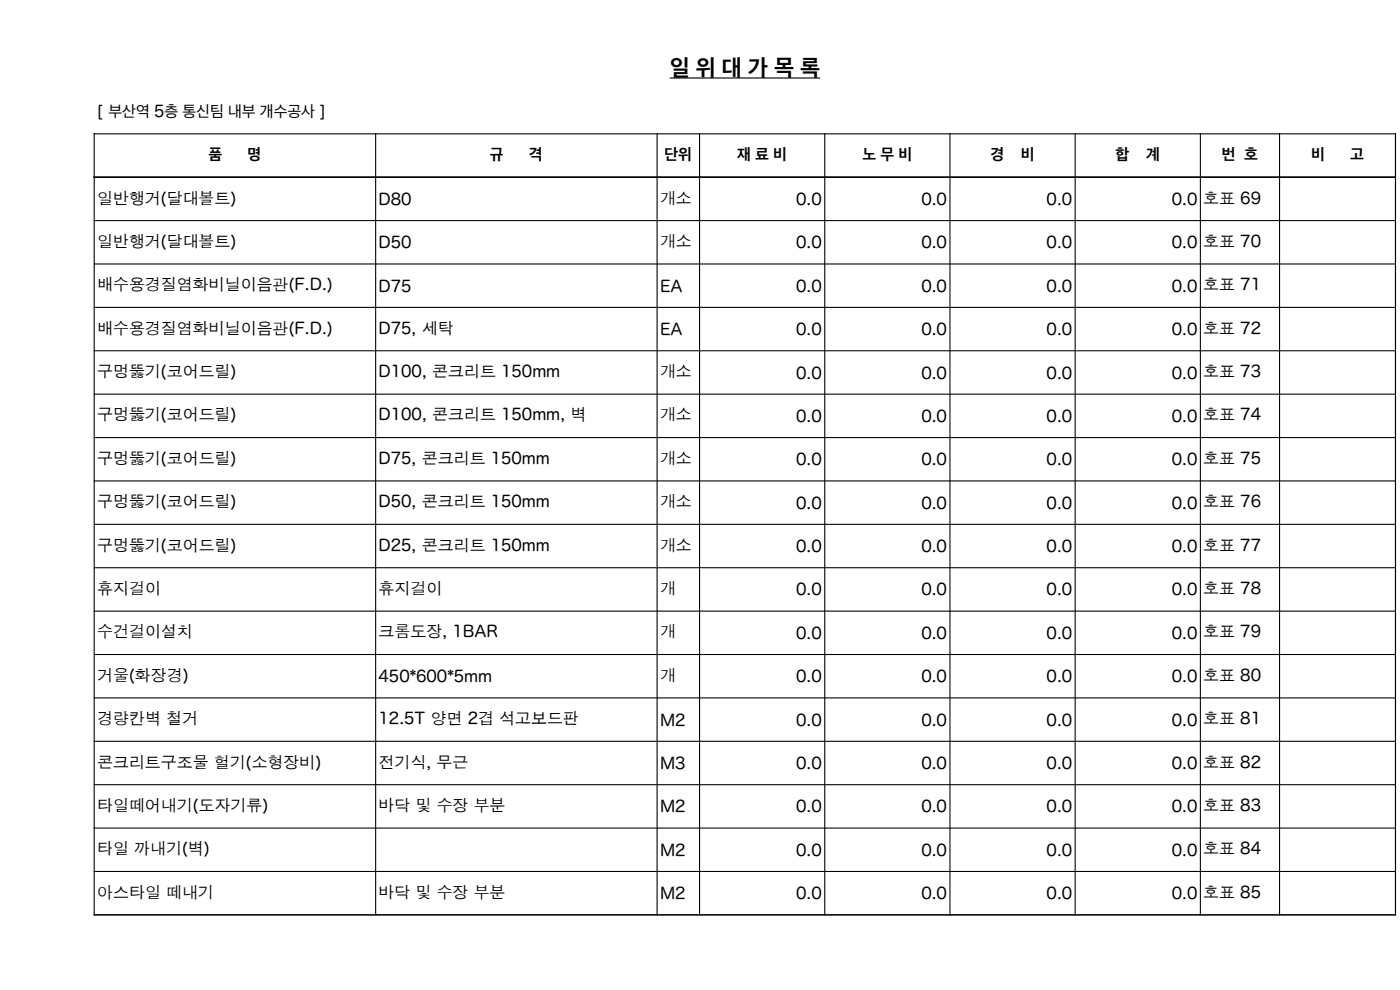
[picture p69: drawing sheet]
<svg xmlns="http://www.w3.org/2000/svg" width="297mm" height="210mm" viewBox="0 0 297 210" stroke-linecap="round" stroke-linejoin="round" font-family="sans-serif">
<defs><g id="words">
<text font-size="4.9" x="142.1" y="16.1">일 위 대 가 목 록</text>
<g font-size="3.4">
<text x="20.6" y="24.8">[ 부산역 5층 통신팀 내부 개수공사 ]</text>
<text x="44.2" y="34">품</text>
<text x="52.5" y="34">명</text>
<text x="103.9" y="34">규</text>
<text x="112.2" y="34">격</text>
<text x="141" y="34">단위</text>
<text x="156.4" y="34">재 료 비</text>
<text x="183" y="34">노 무 비</text>
<text x="210.1" y="34">경</text>
<text x="216.6" y="34">비</text>
<text x="236.7" y="34">합</text>
<text x="243.1" y="34">계</text>
<text x="259.2" y="34">번 호</text>
<text x="278.1" y="34">비</text>
<text x="286.4" y="34">고</text>
<text x="20.6" y="43.2">일반행거(달대볼트)</text>
<text x="80.3" y="43.5">D80</text>
<text x="140" y="43.2">개소</text>
<text x="168.9" y="43.5">0.0</text>
<text x="195.5" y="43.5">0.0</text>
<text x="222" y="43.5">0.0</text>
<text x="248.6" y="43.5">0.0</text>
<text x="255.3" y="43.2">호표 69</text>
<text x="20.6" y="52.4">일반행거(달대볼트)</text>
<text x="80.3" y="52.7">D50</text>
<text x="140" y="52.4">개소</text>
<text x="168.9" y="52.7">0.0</text>
<text x="195.5" y="52.7">0.0</text>
<text x="222" y="52.7">0.0</text>
<text x="248.6" y="52.7">0.0</text>
<text x="255.3" y="52.4">호표 70</text>
<text x="20.6" y="61.6">배수용경질염화비닐이음관(F.D.)</text>
<text x="80.3" y="61.9">D75</text>
<text x="140" y="61.9">EA</text>
<text x="168.9" y="61.9">0.0</text>
<text x="195.5" y="61.9">0.0</text>
<text x="222" y="61.9">0.0</text>
<text x="248.6" y="61.9">0.0</text>
<text x="255.3" y="61.6">호표 71</text>
<text x="20.6" y="70.8">배수용경질염화비닐이음관(F.D.)</text>
<text x="80.3" y="70.8">D75, 세탁</text>
<text x="140" y="71.1">EA</text>
<text x="168.9" y="71.1">0.0</text>
<text x="195.5" y="71.1">0.0</text>
<text x="222" y="71.1">0.0</text>
<text x="248.6" y="71.1">0.0</text>
<text x="255.3" y="70.8">호표 72</text>
<text x="20.6" y="80">구멍뚫기(코어드릴)</text>
<text x="80.3" y="80">D100, 콘크리트 150mm</text>
<text x="140" y="80">개소</text>
<text x="168.9" y="80.3">0.0</text>
<text x="195.5" y="80.3">0.0</text>
<text x="222" y="80.3">0.0</text>
<text x="248.6" y="80.3">0.0</text>
<text x="255.3" y="80">호표 73</text>
<text x="20.6" y="89.2">구멍뚫기(코어드릴)</text>
<text x="80.3" y="89.2">D100, 콘크리트 150mm, 벽</text>
<text x="140" y="89.2">개소</text>
<text x="168.9" y="89.5">0.0</text>
<text x="195.5" y="89.5">0.0</text>
<text x="222" y="89.5">0.0</text>
<text x="248.6" y="89.5">0.0</text>
<text x="255.3" y="89.2">호표 74</text>
<text x="20.6" y="98.4">구멍뚫기(코어드릴)</text>
<text x="80.3" y="98.4">D75, 콘크리트 150mm</text>
<text x="140" y="98.4">개소</text>
<text x="168.9" y="98.7">0.0</text>
<text x="195.5" y="98.7">0.0</text>
<text x="222" y="98.7">0.0</text>
<text x="248.6" y="98.7">0.0</text>
<text x="255.3" y="98.4">호표 75</text>
<text x="20.6" y="107.6">구멍뚫기(코어드릴)</text>
<text x="80.3" y="107.6">D50, 콘크리트 150mm</text>
<text x="140" y="107.6">개소</text>
<text x="168.9" y="107.9">0.0</text>
<text x="195.5" y="107.9">0.0</text>
<text x="222" y="107.9">0.0</text>
<text x="248.6" y="107.9">0.0</text>
<text x="255.3" y="107.6">호표 76</text>
<text x="20.6" y="116.8">구멍뚫기(코어드릴)</text>
<text x="80.3" y="116.8">D25, 콘크리트 150mm</text>
<text x="140" y="116.8">개소</text>
<text x="168.9" y="117.1">0.0</text>
<text x="195.5" y="117.1">0.0</text>
<text x="222" y="117.1">0.0</text>
<text x="248.6" y="117.1">0.0</text>
<text x="255.3" y="116.8">호표 77</text>
<text x="20.6" y="126">휴지걸이</text>
<text x="80.3" y="126">휴지걸이</text>
<text x="140" y="126">개</text>
<text x="168.9" y="126.3">0.0</text>
<text x="195.5" y="126.3">0.0</text>
<text x="222" y="126.3">0.0</text>
<text x="248.6" y="126.3">0.0</text>
<text x="255.3" y="126">호표 78</text>
<text x="20.6" y="135.2">수건걸이설치</text>
<text x="80.3" y="135.2">크롬도장, 1BAR</text>
<text x="140" y="135.2">개</text>
<text x="168.9" y="135.5">0.0</text>
<text x="195.5" y="135.5">0.0</text>
<text x="222" y="135.5">0.0</text>
<text x="248.6" y="135.5">0.0</text>
<text x="255.3" y="135.2">호표 79</text>
<text x="20.6" y="144.4">거울(화장경)</text>
<text x="80.3" y="144.7">450*600*5mm</text>
<text x="140" y="144.4">개</text>
<text x="168.9" y="144.7">0.0</text>
<text x="195.5" y="144.7">0.0</text>
<text x="222" y="144.7">0.0</text>
<text x="248.6" y="144.7">0.0</text>
<text x="255.3" y="144.4">호표 80</text>
<text x="20.6" y="153.6">경량칸벽 철거</text>
<text x="80.3" y="153.6">12.5T 양면 2겹 석고보드판</text>
<text x="140" y="153.9">M2</text>
<text x="168.9" y="153.9">0.0</text>
<text x="195.5" y="153.9">0.0</text>
<text x="222" y="153.9">0.0</text>
<text x="248.6" y="153.9">0.0</text>
<text x="255.3" y="153.6">호표 81</text>
<text x="20.6" y="162.8">콘크리트구조물 헐기(소형장비)</text>
<text x="80.3" y="162.8">전기식, 무근</text>
<text x="140" y="163.1">M3</text>
<text x="168.9" y="163.1">0.0</text>
<text x="195.5" y="163.1">0.0</text>
<text x="222" y="163.1">0.0</text>
<text x="248.6" y="163.1">0.0</text>
<text x="255.3" y="162.8">호표 82</text>
<text x="20.6" y="172">타일떼어내기(도자기류)</text>
<text x="80.3" y="172">바닥 및 수장 부분</text>
<text x="140" y="172.3">M2</text>
<text x="168.9" y="172.3">0.0</text>
<text x="195.5" y="172.3">0.0</text>
<text x="222" y="172.3">0.0</text>
<text x="248.6" y="172.3">0.0</text>
<text x="255.3" y="172">호표 83</text>
<text x="20.6" y="181.2">타일 까내기(벽)</text>
<text x="140" y="181.5">M2</text>
<text x="168.9" y="181.5">0.0</text>
<text x="195.5" y="181.5">0.0</text>
<text x="222" y="181.5">0.0</text>
<text x="248.6" y="181.5">0.0</text>
<text x="255.3" y="181.2">호표 84</text>
<text x="20.6" y="190.4">아스타일 떼내기</text>
<text x="80.3" y="190.4">바닥 및 수장 부분</text>
<text x="140" y="190.7">M2</text>
<text x="168.9" y="190.7">0.0</text>
<text x="195.5" y="190.7">0.0</text>
<text x="222" y="190.7">0.0</text>
<text x="248.6" y="190.7">0.0</text>
<text x="255.3" y="190.4">호표 85</text>
</g>
</g></defs>
<g fill="none" stroke="#000" stroke-width=".23">
<path d="M19.9 28.4h276.3M19.9 37.6h276.3M20 28.3v165.9M79.7 28.3v165.9M139.4 28.3v165.9M148.4 28.3v165.9M175 28.3v165.9M201.5 28.3v165.9M228.1 28.3v165.9M254.6 28.3v165.9M271.4 28.3v165.9M296 28.3v165.9"/>
<path d="M19.9 46.8h276.3M19.9 56h276.3M19.9 65.2h276.3M19.9 74.4h276.3M19.9 83.6h276.3M19.9 92.8h276.3M19.9 102h276.3M19.9 111.2h276.3M19.9 120.4h276.3M19.9 129.6h276.3M19.9 138.8h276.3M19.9 148h276.3"/>
<path d="M19.9 157.3h276.3M19.9 166.5h276.3M19.9 175.7h276.3M19.9 184.9h276.3M19.9 194.1h276.3"/>
</g>
<path d="M142.1 16.5h31.9" fill="none" stroke="#000" stroke-width=".24"/>
<use href="#words"/>
</svg>
